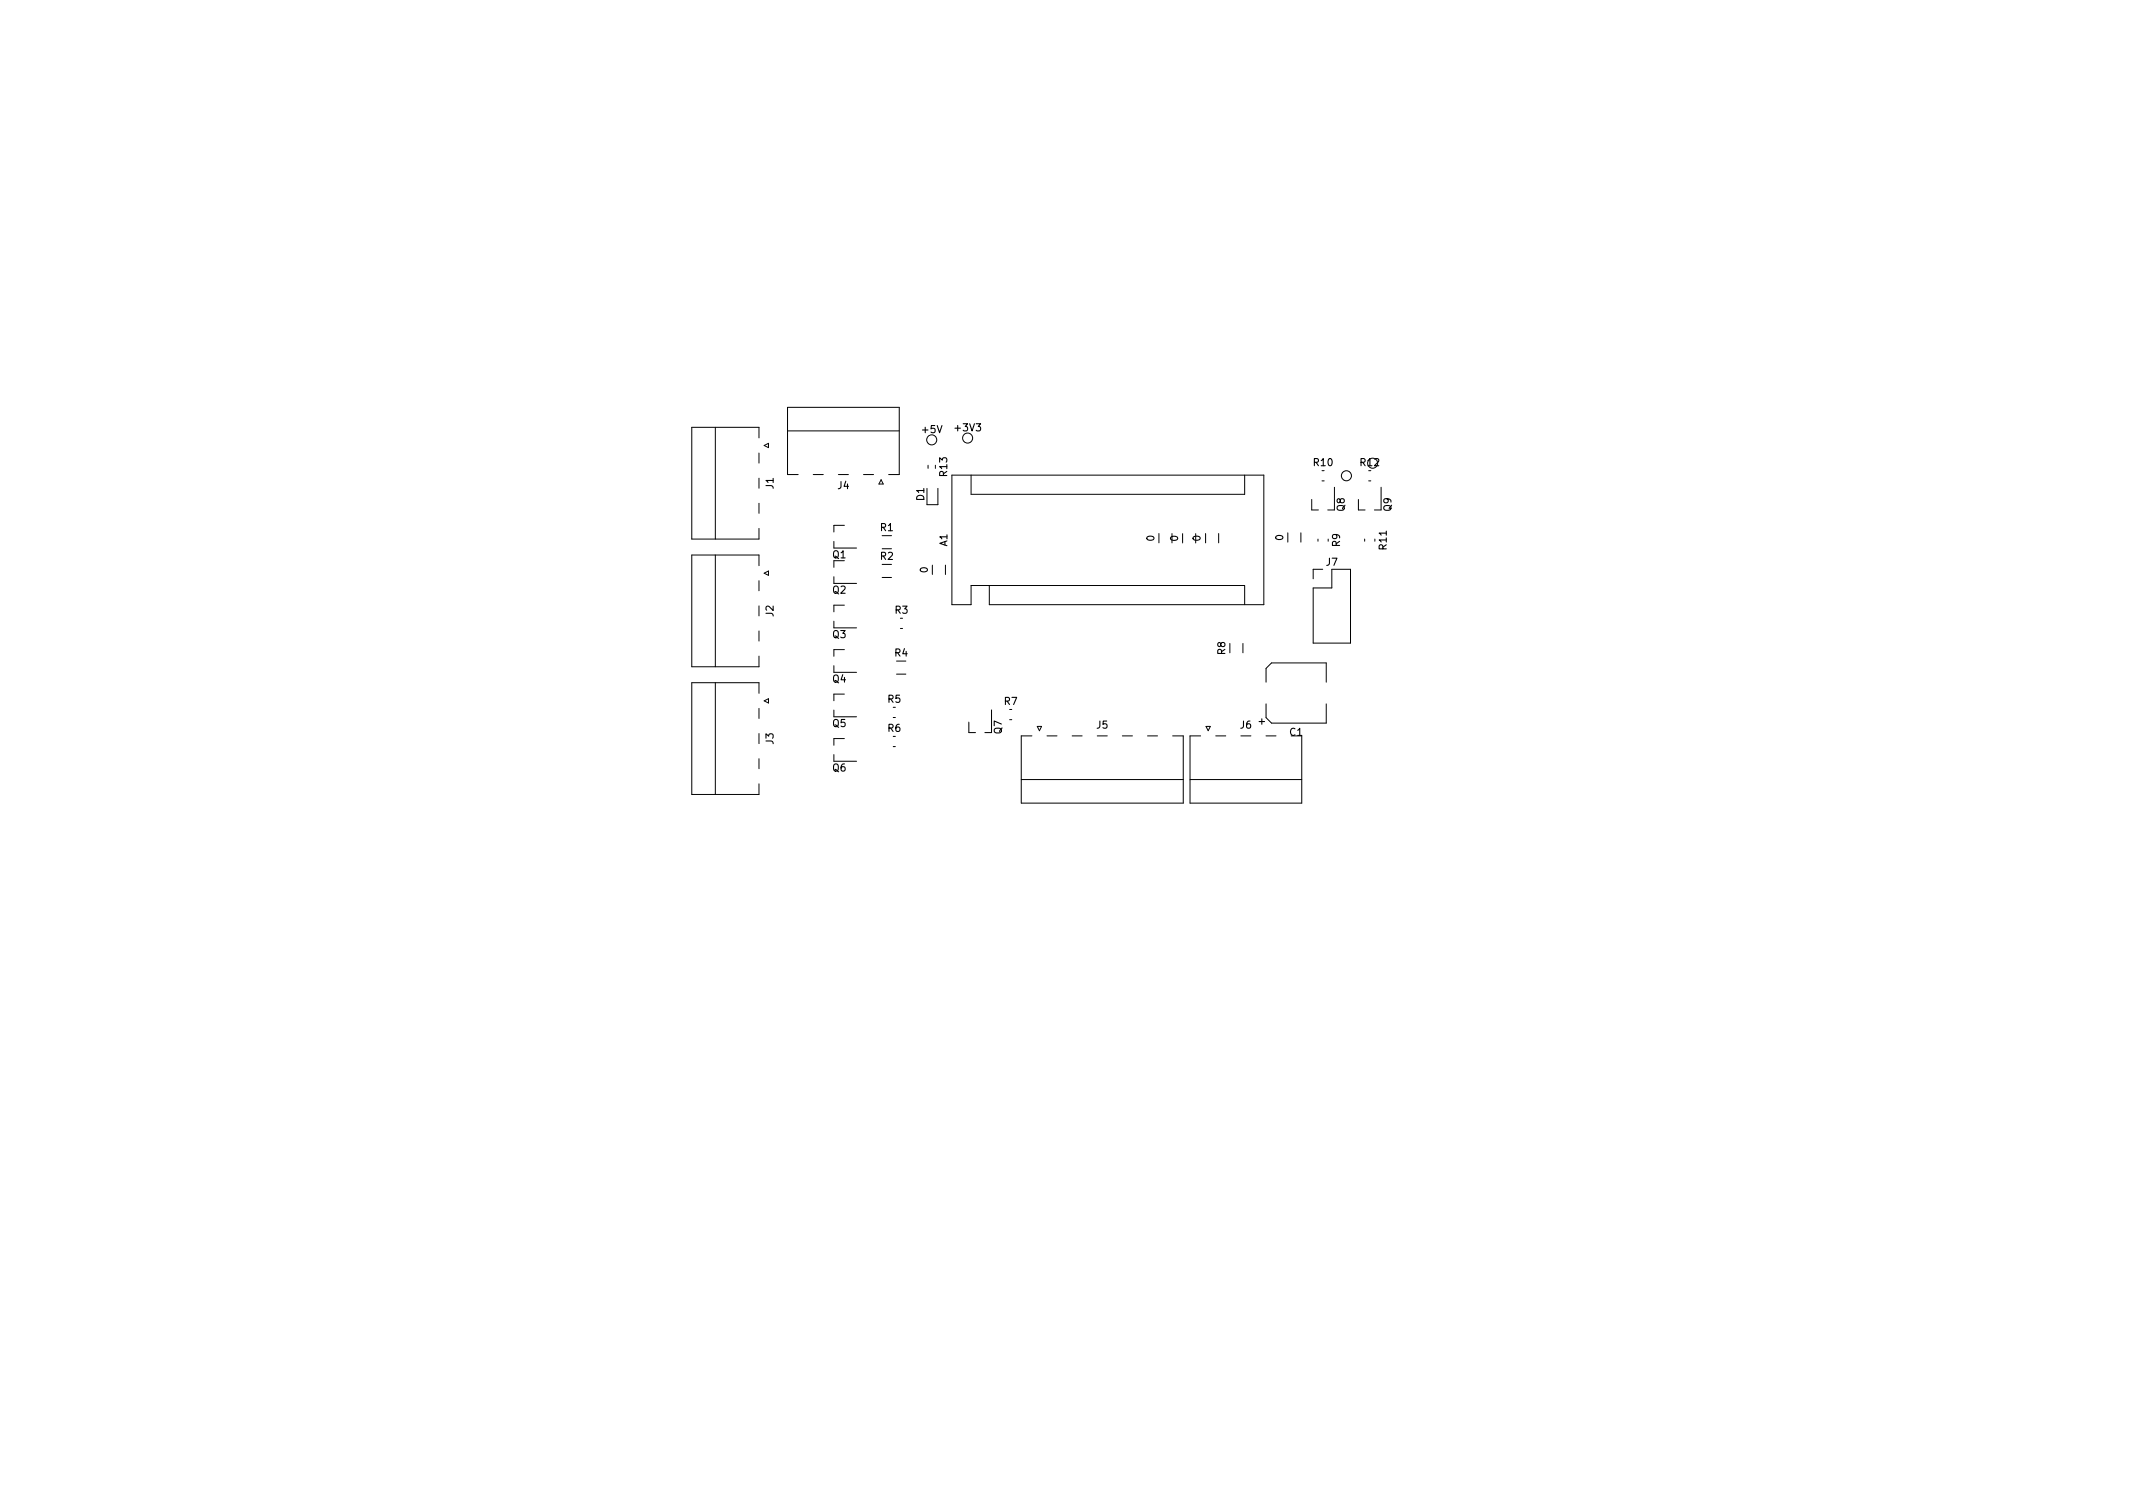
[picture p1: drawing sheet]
<svg xmlns="http://www.w3.org/2000/svg" width="297mm" height="210mm" viewBox="0 0 297 210" stroke-linecap="round" stroke-linejoin="round" font-family="sans-serif">
<defs><g id="words">
<g font-size="1.4">
<text x="128.5" y="60.3">+5V</text>
<text x="133.1" y="60.1">+3V3</text>
<text x="183" y="64.9">R10</text>
<text x="189.5" y="64.9">R12</text>
<text x="107.7" y="68.1" transform="rotate(-90 107.7 68.1)">J1</text>
<text x="116.7" y="68.1">J4</text>
<text x="128.7" y="69.7" transform="rotate(-90 128.7 69.7)">D1</text>
<text x="131.9" y="66.3" transform="rotate(-90 131.9 66.3)">R13</text>
<text x="187.3" y="71.2" transform="rotate(-90 187.3 71.2)">Q8</text>
<text x="193.7" y="71.2" transform="rotate(-90 193.7 71.2)">Q9</text>
<text x="116" y="77.7">Q1</text>
<text x="122.6" y="73.9">R1</text>
<text x="122.6" y="77.9">R2</text>
<text x="131.9" y="76.1" transform="rotate(-90 131.9 76.1)">A1</text>
<text x="160.7" y="75.3" transform="rotate(-90 160.7 75.3)">0</text>
<text x="164" y="75.3" transform="rotate(-90 164 75.3)">0</text>
<text x="167.2" y="75.3" transform="rotate(-90 167.2 75.3)">0</text>
<text x="178.7" y="75.2" transform="rotate(-90 178.7 75.2)">0</text>
<text x="186.6" y="76.1" transform="rotate(-90 186.6 76.1)">R9</text>
<text x="193.1" y="76.5" transform="rotate(-90 193.1 76.5)">R11</text>
<text x="116" y="82.7">Q2</text>
<text x="129.2" y="79.7" transform="rotate(-90 129.2 79.7)">0</text>
<text x="184.7" y="78.8">J7</text>
<text x="107.7" y="85.8" transform="rotate(-90 107.7 85.8)">J2</text>
<text x="116" y="88.8">Q3</text>
<text x="124.6" y="85.4">R3</text>
<text x="116" y="95">Q4</text>
<text x="124.6" y="91.4">R4</text>
<text x="170.6" y="91.1" transform="rotate(-90 170.6 91.1)">R8</text>
<text x="116" y="101.2">Q5</text>
<text x="123.6" y="97.8">R5</text>
<text x="123.6" y="101.9">R6</text>
<text x="139.9" y="98.1">R7</text>
<text x="152.7" y="101.4">J5</text>
<text x="172.7" y="101.4">J6</text>
<text x="175.3" y="100.9">+</text>
<text x="107.7" y="103.6" transform="rotate(-90 107.7 103.6)">J3</text>
<text x="116" y="107.4">Q6</text>
<text x="139.5" y="102.2" transform="rotate(-90 139.5 102.2)">Q7</text>
<text x="179.6" y="102.4">C1</text>
</g>
</g></defs>
<g fill="none" stroke="#000" stroke-width=".14">
<path d="M99.6 59.5v15.6M109.7 60h15.5M99.6 77.3v15.5M105.7 61v-1.5h-9.4v15.6h9.4v-1.5M105.7 78.8v-1.5h-9.4v15.5h9.4v-1.4M105.7 63.1v1.4M105.7 66.6v1.4M105.7 70.1v1.4M106.4 62l.6-.3v.6zM106.4 79.8l.6-.3v.6zM111.1 66.1h-1.4v-9.4h15.5v9.4h-1.4M113.2 66.1h1.5"/>
<path d="M116.1 75.4v.9h3.2M116.1 78.1v.9M116.8 66.1h1.3M117.6 73.2h-1.5v.9M120.2 66.1h1.4M122.7 66.8l.3 .6h-.6zM122.8 74.6h1.4M122.8 76.4h1.4M122.8 78.6h1.4M129.1 68v2.3h1.5v-2.3M129.2 64.8v.4M129.8 78.7v1.3"/>
<path d="M130.3 64.8v.4M131.7 78.7v1.3M135.2 66.2v2.6h38.1v-2.6M161.4 74.3v1.3M164.7 74.3v1.3M167.9 74.3v1.3M169.7 74.3v1.3M179.3 74.2v1.3M181.2 74.2v1.3M182.7 69.5v1.5h.9M183.5 75.1v.3M184.1 65.5h.3"/>
<path d="M184.1 67h.3M184.2 79.3h-1.3v1.3M185 75.1v.3M185.5 79.3h2.6v10.2h-5.2v-7.6h2.6zM185.8 67.8v3.2h-.9M189.2 69.5v1.5h.9M190 75.1v.3M190.6 65.5h.3M190.6 67h.3M191.5 75.1v.3M192.3 67.8v3.2h-.9M99.6 95.1v15.5"/>
<path d="M105.7 96.5v-1.4h-9.4v15.5h9.4v-1.5M105.7 80.9v1.4M105.7 84.4v1.4M105.7 87.9v1.4M105.7 98.6v1.4M106.4 97.6l.6-.3v.6zM116.1 80.3v.9h3.2M116.1 86.5v.9h3.2M116.1 92.7v.9h3.2M116.1 98.9v.9h3.2M117.6 84.3h-1.5v.9M117.6 90.5h-1.5v.9"/>
<path d="M117.6 96.6h-1.5v1M122.8 80.4h1.4M124.4 99.9h.3M124.4 98.5h.3M124.8 93.9h1.4M124.8 92h1.4M125.4 86.1h.3M125.4 87.5h.3M137.8 81.5v2.7h38.2v-18h-43.4v18h2.6v-2.7h38.1v2.7M138.1 98.8v3.2h-.9M140.6 98.8h.3M171.3 89.6v1.3"/>
<path d="M173.1 89.6v1.3M176.3 95v-1.9l.8-.8h7.6v2.7M176.3 98v1.9l.8 .8h7.6v-2.7M105.7 102.1v1.4M105.7 105.6v1.4M116.1 105.1v.9h3.2M117.6 102.8h-1.5v1M124.4 102.5h.3M124.4 104h.3M134.9 100.5v1.5h1M140.6 100.2h.3M142.2 108.5h22.6"/>
<path d="M143.7 102.5h-1.5v9.3h22.6v-9.3h-1.5M144.5 101.1h.6l-.3 .6zM145.8 102.5h1.4M149.3 102.5h1.4M152.8 102.5h1.4M156.3 102.5h1.4M159.8 102.5h1.4M165.7 108.5h15.6M167.2 102.5h-1.5v9.3h15.6v-9.3M167.9 101.1h.7l-.3 .6zM169.3 102.5h1.4M172.8 102.5h1.4"/>
<path d="M176.3 102.5h1.4"/>
<circle cx="129.7" cy="61.2" r=".7"/>
<circle cx="134.7" cy="61" r=".7"/>
<circle cx="187.5" cy="66.2" r=".7"/>
</g>
<use href="#words"/>
</svg>
